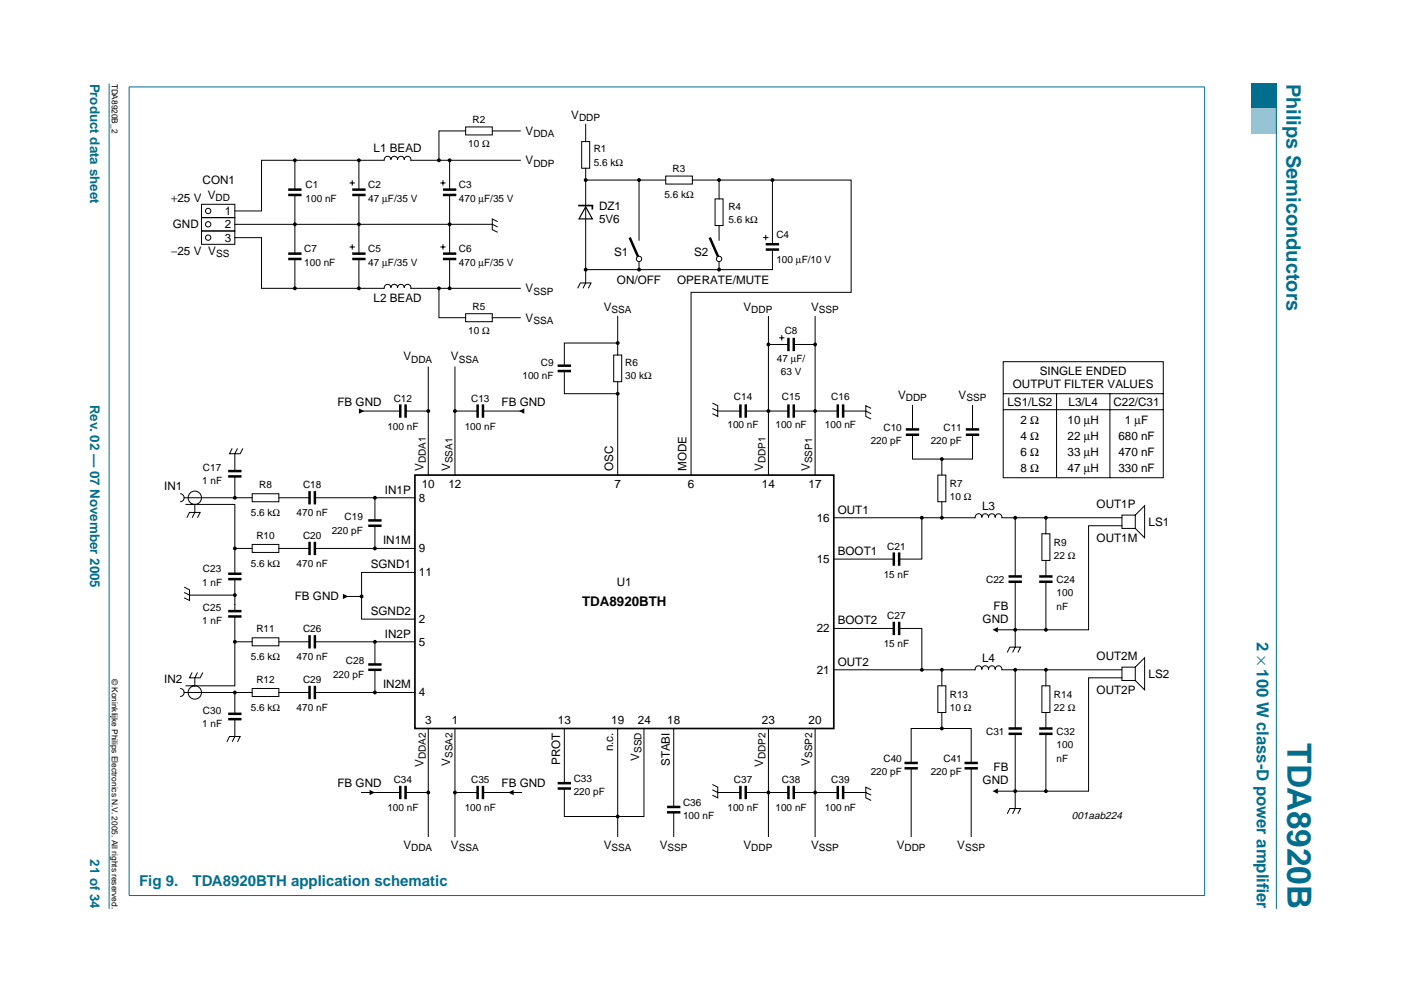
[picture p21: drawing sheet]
<svg xmlns="http://www.w3.org/2000/svg" width="297mm" height="210mm" viewBox="0 0 297 210" stroke-linecap="round" stroke-linejoin="round" font-family="sans-serif">
<defs><g id="words">
<text font-size="7.1" fill="#006e8c" x="272.4" y="157.3" transform="rotate(90 272.4 157.3)">TDA8920B</text>
<text font-size="4.2" fill="#006e8c" x="272.2" y="17.7" transform="rotate(90 272.2 17.7)">Philips Semiconductors</text>
<g font-size="3.5" fill="#006e8c">
<text x="265.9" y="135.8" transform="rotate(90 265.9 135.8)">2 × 100 W class-D power amplif</text>
<text x="265.9" y="186.8" transform="rotate(90 265.9 186.8)">ier</text>
</g>
<g font-size="3.2" fill="#006e8c">
<text x="29.4" y="187.4">Fig 9.</text>
<text x="40.7" y="187.4">TDA8920BTH application schematic</text>
</g>
<g font-size="2.8" fill="#006e8c">
<text x="19.1" y="17.7" transform="rotate(90 19.1 17.7)">Product data sheet</text>
<text x="19.1" y="85.6" transform="rotate(90 19.1 85.6)">Rev. 02 — 07 November 2005</text>
<text x="19.1" y="181.8" transform="rotate(90 19.1 181.8)">21 of 34</text>
</g>
<text font-size="2.8" x="123.2" y="128.2">TDA8920BTH</text>
<g font-size="2.5">
<text x="111.2" y="28.5">V</text>
<text x="120.9" y="25.2">V</text>
<text x="79" y="32.2">L1 BEAD</text>
<text x="111.2" y="34.8">V</text>
<text x="42.9" y="39">CON1</text>
<text x="36.2" y="42.7">+25 V V</text>
<text x="47.6" y="45.5">1</text>
<text x="126.7" y="44.3">DZ1</text>
<text x="126.7" y="47.2">5V6</text>
<text x="36.2" y="54">−25 V V</text>
<text x="36.6" y="48.3">GND</text>
<text x="47.6" y="48.3">2</text>
<text x="47.6" y="51.1">3</text>
<text x="129.9" y="54.2">S1</text>
<text x="146.9" y="54.2">S2</text>
<text x="79" y="63.8">L2 BEAD</text>
<text x="111.2" y="61.8">V</text>
<text x="127.7" y="65.8">V</text>
<text x="130.5" y="60.2">ON/OFF</text>
<text x="143.2" y="60.2">OPERATE/MUTE</text>
<text x="157.3" y="65.8">V</text>
<text x="171.6" y="65.8">V</text>
<text x="111.2" y="68.1">V</text>
<text x="85.3" y="76.3">V</text>
<text x="95.4" y="76.3">V</text>
<text x="214.3" y="82.2">OUTPUT FILTER VALUES</text>
<text x="220" y="79.4">SINGLE ENDED</text>
<text x="71.4" y="85.9">FB GND</text>
<text x="106.1" y="85.9">FB GND</text>
<text x="190" y="84.4">V</text>
<text x="202.8" y="84.4">V</text>
<text x="213.2" y="85.8">LS1/LS2</text>
<text x="215.9" y="89.8">2 Ω</text>
<text x="225.9" y="89.8">10 µH</text>
<text x="226.1" y="85.8">L3/L4</text>
<text x="235.6" y="85.8">C22/C31</text>
<text x="238" y="89.8">1 µF</text>
<text x="215.9" y="93.2">4 Ω</text>
<text x="225.9" y="93.2">22 µH</text>
<text x="236.6" y="93.2">680 nF</text>
<text x="89.6" y="99.7" transform="rotate(-90 89.6 99.7)">V</text>
<text x="95.2" y="99.7" transform="rotate(-90 95.2 99.7)">V</text>
<text x="129.7" y="99.7" transform="rotate(-90 129.7 99.7)">OSC</text>
<text x="145.3" y="99.7" transform="rotate(-90 145.3 99.7)">MODE</text>
<text x="161.4" y="99.7" transform="rotate(-90 161.4 99.7)">V</text>
<text x="171.3" y="99.7" transform="rotate(-90 171.3 99.7)">V</text>
<text x="215.9" y="100">8 Ω</text>
<text x="215.9" y="96.6">6 Ω</text>
<text x="225.9" y="100">47 µH</text>
<text x="225.9" y="96.6">33 µH</text>
<text x="236.6" y="100">330 nF</text>
<text x="236.6" y="96.6">470 nF</text>
<text x="34.7" y="103.6">IN1</text>
<text x="81.4" y="104.5">IN1P</text>
<text x="88.6" y="106.2">8</text>
<text x="89.2" y="103.3">10</text>
<text x="94.9" y="103.3">12</text>
<text x="130" y="103.3">7</text>
<text x="145.5" y="103.3">6</text>
<text x="161.2" y="103.3">14</text>
<text x="171.1" y="103.3">17</text>
<text x="207.8" y="107.9">L3</text>
<text x="232" y="107.6">OUT1P</text>
<text x="172.8" y="110.4">16</text>
<text x="177.2" y="108.7">OUT1</text>
<text x="243" y="111.2">LS1</text>
<text x="81" y="115.2">IN1M</text>
<text x="88.6" y="116.9">9</text>
<text x="172.8" y="119.1">15</text>
<text x="177.2" y="117.5">BOOT1</text>
<text x="232" y="114.6">OUT1M</text>
<text x="78.4" y="120.3">SGND1</text>
<text x="88.6" y="122">11</text>
<text x="130.5" y="123.9">U1</text>
<text x="62.4" y="127.1">FB GND</text>
<text x="78.4" y="130.2">SGND2</text>
<text x="88.6" y="131.9">2</text>
<text x="207.9" y="131.8">GND</text>
<text x="210.2" y="129">FB</text>
<text x="81.4" y="135">IN2P</text>
<text x="88.6" y="136.6">5</text>
<text x="172.8" y="133.8">22</text>
<text x="177.2" y="132.1">BOOT2</text>
<text x="172.8" y="142.6">21</text>
<text x="177.2" y="140.9">OUT2</text>
<text x="207.8" y="140">L4</text>
<text x="232" y="139.8">OUT2M</text>
<text x="243" y="143.4">LS2</text>
<text x="34.7" y="144.6">IN2</text>
<text x="81" y="145.7">IN2M</text>
<text x="88.6" y="147.4">4</text>
<text x="232" y="146.8">OUT2P</text>
<text x="89.9" y="153.3">3</text>
<text x="95.6" y="153.3">1</text>
<text x="118" y="153.3">13</text>
<text x="129.3" y="153.3">19</text>
<text x="135" y="153.3">24</text>
<text x="141.2" y="153.3">18</text>
<text x="161.2" y="153.3">23</text>
<text x="171.1" y="153.3">20</text>
<text x="118.5" y="161.9" transform="rotate(-90 118.5 161.9)">PROT</text>
<text x="129.7" y="159" transform="rotate(-90 129.7 159)">n.c.</text>
<text x="135.2" y="161" transform="rotate(-90 135.2 161)">V</text>
<text x="71.4" y="166.6">FB GND</text>
<text x="89.6" y="162.3" transform="rotate(-90 89.6 162.3)">V</text>
<text x="95.2" y="162.1" transform="rotate(-90 95.2 162.1)">V</text>
<text x="106.1" y="166.6">FB GND</text>
<text x="141.7" y="162.1" transform="rotate(-90 141.7 162.1)">STABI</text>
<text x="161.4" y="162.3" transform="rotate(-90 161.4 162.3)">V</text>
<text x="171.3" y="162.1" transform="rotate(-90 171.3 162.1)">V</text>
<text x="207.9" y="166">GND</text>
<text x="210.2" y="163.2">FB</text>
<text x="85.3" y="179.5">V</text>
<text x="95.4" y="179.5">V</text>
<text x="127.7" y="179.5">V</text>
<text x="139.6" y="179.5">V</text>
<text x="157.3" y="179.5">V</text>
<text x="171.6" y="179.5">V</text>
<text x="189.7" y="179.5">V</text>
<text x="202.5" y="179.5">V</text>
</g>
<text font-size="2.2" x="226.8" y="173.3">001aab224</text>
<g font-size="2.1">
<text x="100" y="26">R2</text>
<text x="112.9" y="29">DDA</text>
<text x="122.5" y="25.7">DDP</text>
<text x="99" y="31.1">10 Ω</text>
<text x="112.9" y="35.2">DDP</text>
<text x="125.6" y="32.2">R1</text>
<text x="125.6" y="35">5.6 kΩ</text>
<text x="64.6" y="39.8">C1</text>
<text x="77.9" y="39.8">C2</text>
<text x="97.1" y="39.8">C3</text>
<text x="140.6" y="41.8">5.6 kΩ</text>
<text x="142.3" y="36.4">R3</text>
<text x="45.6" y="42.6">DD</text>
<text x="64.6" y="42.7">100 nF</text>
<text x="77.9" y="42.7">47 µF/35 V</text>
<text x="97.1" y="42.7">470 µF/35 V</text>
<text x="154.1" y="44.3">R4</text>
<text x="154.1" y="47.2">5.6 kΩ</text>
<text x="64.4" y="53.4">C7</text>
<text x="77.9" y="53.4">C5</text>
<text x="97.1" y="53.4">C6</text>
<text x="164.3" y="50.3">C4</text>
<text x="45.7" y="54.4">SS</text>
<text x="64.4" y="56.2">100 nF</text>
<text x="77.9" y="56.2">47 µF/35 V</text>
<text x="97.1" y="56.2">470 µF/35 V</text>
<text x="164.3" y="55.6">100 µF/10 V</text>
<text x="100" y="65.5">R5</text>
<text x="112.9" y="62.3">SSP</text>
<text x="99" y="70.6">10 Ω</text>
<text x="112.9" y="68.6">SSA</text>
<text x="129.4" y="66.3">SSA</text>
<text x="159" y="66.3">DDP</text>
<text x="166" y="70.6">C8</text>
<text x="173.3" y="66.3">SSP</text>
<text x="87" y="76.7">DDA</text>
<text x="97.1" y="76.7">SSA</text>
<text x="114.4" y="77.4">C9</text>
<text x="132.3" y="77.4">R6</text>
<text x="164.3" y="76.6">47 µF/</text>
<text x="110.5" y="80.2">100 nF</text>
<text x="132.3" y="80.2">30 kΩ</text>
<text x="165.2" y="79.4">63 V</text>
<text x="83.3" y="85">C12</text>
<text x="99.7" y="85">C13</text>
<text x="155.3" y="84.7">C14</text>
<text x="165.4" y="84.7">C15</text>
<text x="175.9" y="84.7">C16</text>
<text x="191.6" y="84.9">DDP</text>
<text x="204.5" y="84.9">SSP</text>
<text x="82" y="90.9">100 nF</text>
<text x="98.3" y="90.9">100 nF</text>
<text x="153.9" y="90.6">100 nF</text>
<text x="164.1" y="90.6">100 nF</text>
<text x="174.5" y="90.6">100 nF</text>
<text x="184.2" y="94">220 pF</text>
<text x="186.9" y="91.1">C10</text>
<text x="196.9" y="94">220 pF</text>
<text x="199.6" y="91.1">C11</text>
<text x="42.9" y="99.7">C17</text>
<text x="90.1" y="98" transform="rotate(-90 90.1 98)">DDA1</text>
<text x="95.7" y="98" transform="rotate(-90 95.7 98)">SSA1</text>
<text x="161.9" y="98" transform="rotate(-90 161.9 98)">DDP1</text>
<text x="171.8" y="98" transform="rotate(-90 171.8 98)">SSP1</text>
<text x="42.8" y="102.5">1 nF</text>
<text x="54.8" y="103.3">R8</text>
<text x="64.1" y="103.3">C18</text>
<text x="201" y="103.1">R7</text>
<text x="201" y="105.9">10 Ω</text>
<text x="53.1" y="109.3">5.6 kΩ</text>
<text x="62.8" y="109.3">470 nF</text>
<text x="70.2" y="112.9">220 pF</text>
<text x="72.9" y="110.1">C19</text>
<text x="53.1" y="120">5.6 kΩ</text>
<text x="54.2" y="114.1">R10</text>
<text x="62.8" y="120">470 nF</text>
<text x="64.1" y="114.1">C20</text>
<text x="187.7" y="116.3">C21</text>
<text x="223" y="115.5">R9</text>
<text x="223" y="118.3">22 Ω</text>
<text x="42.8" y="123.9">1 nF</text>
<text x="42.9" y="121.1">C23</text>
<text x="187" y="122.3">15 nF</text>
<text x="208.6" y="123.4">C22</text>
<text x="223.5" y="123.4">C24</text>
<text x="42.9" y="129.3">C25</text>
<text x="187.7" y="131">C27</text>
<text x="223.5" y="126.2">100</text>
<text x="223.5" y="129">nF</text>
<text x="42.8" y="132.1">1 nF</text>
<text x="54.2" y="133.8">R11</text>
<text x="64.1" y="133.8">C26</text>
<text x="187" y="136.9">15 nF</text>
<text x="53.1" y="139.8">5.6 kΩ</text>
<text x="62.8" y="139.8">470 nF</text>
<text x="70.5" y="143.4">220 pF</text>
<text x="73.2" y="140.6">C28</text>
<text x="54.2" y="144.6">R12</text>
<text x="64.1" y="144.6">C29</text>
<text x="201" y="147.7">R13</text>
<text x="223" y="147.7">R14</text>
<text x="42.8" y="153.9">1 nF</text>
<text x="42.9" y="151">C30</text>
<text x="53.1" y="150.5">5.6 kΩ</text>
<text x="62.8" y="150.5">470 nF</text>
<text x="201" y="150.5">10 Ω</text>
<text x="208.6" y="155.6">C31</text>
<text x="223" y="150.5">22 Ω</text>
<text x="223.5" y="155.6">C32</text>
<text x="90.1" y="160.6" transform="rotate(-90 90.1 160.6)">DDA2</text>
<text x="95.7" y="160.4" transform="rotate(-90 95.7 160.4)">SSA2</text>
<text x="135.7" y="159.3" transform="rotate(-90 135.7 159.3)">SSD</text>
<text x="161.9" y="160.6" transform="rotate(-90 161.9 160.6)">DDP2</text>
<text x="171.8" y="160.4" transform="rotate(-90 171.8 160.4)">SSP2</text>
<text x="186.9" y="161.2">C40</text>
<text x="199.6" y="161.2">C41</text>
<text x="223.5" y="158.4">100</text>
<text x="223.5" y="161.2">nF</text>
<text x="83.3" y="165.7">C34</text>
<text x="99.7" y="165.7">C35</text>
<text x="121.4" y="165.4">C33</text>
<text x="155.3" y="165.7">C37</text>
<text x="165.4" y="165.7">C38</text>
<text x="175.9" y="165.7">C39</text>
<text x="184.2" y="164">220 pF</text>
<text x="196.9" y="164">220 pF</text>
<text x="82" y="171.6">100 nF</text>
<text x="98.3" y="171.6">100 nF</text>
<text x="121.4" y="168.3">220 pF</text>
<text x="144.5" y="170.5">C36</text>
<text x="144.5" y="173.3">100 nF</text>
<text x="153.9" y="171.6">100 nF</text>
<text x="164.1" y="171.6">100 nF</text>
<text x="174.5" y="171.6">100 nF</text>
<text x="87" y="180">DDA</text>
<text x="97.1" y="180">SSA</text>
<text x="129.4" y="180">SSA</text>
<text x="141.2" y="180">SSP</text>
<text x="159" y="180">DDP</text>
<text x="173.3" y="180">SSP</text>
<text x="191.4" y="180">DDP</text>
<text x="204.2" y="180">SSP</text>
</g>
<g font-size="1.8">
<text x="23.7" y="17.7" transform="rotate(90 23.7 17.7)">TDA8920B_2</text>
<text x="23.7" y="143.7" transform="rotate(90 23.7 143.7)">© Koninklijke Philips Electronics N.V. 2005. All rights reserved.</text>
</g>
</g></defs>
<path d="M23.1 17.7v174.6z" fill="#006e8c" stroke="#006e8c" stroke-width=".21"/>
<path d="M264.7 17.7h5.3v5.3h-5.3z" fill-rule="evenodd" fill="#006e8c"/>
<path d="M264.7 23h5.3v5.3h-5.3z" fill-rule="evenodd" fill="#96c4d6"/>
<g fill="#006e8c" stroke="#006e8c" stroke-width=".21">
<path d="M270 17.7v174.6z"/>
<path d="M27.3 18.4v171z"/>
<path d="M254.9 18.4v171z"/>
<path d="M27.3 18.4h227.6z"/>
<path d="M27.3 189.5h227.6z"/>
</g>
<path d="M150.7 166l1.1 .6v2.2l-1.1-.5M150.7 167.1l1.1 .6M183.2 167.7l1.1 .6M184.3 167.1l-1.1-.5v2.2l1.1 .6M213.1 172.2l.6-1.1h2.2l-.5 1.1M214.8 171.1l-.6 1.1" fill="none" stroke="#000" stroke-width=".21"/>
<path d="M150.2 50.3l1.9 4.5" fill="none" stroke="#000" stroke-width=".53"/>
<circle cx="152.1" cy="54.8" r=".56" fill="#fff" stroke="#000" stroke-width=".21"/>
<g fill="none" stroke="#000" stroke-width=".21">
<path d="M86.9 33.9h23.2M93.1 38.7h1.2M93.7 38.1v1.2M95.1 33.9v6.2M98.5 27.7h-5.6v6.2M98.5 26.9h5.7v1.7h-5.7zM104.2 27.7h5.9M123.1 30h1.7v5.6h-1.7zM123.9 35.6v24.3l-.6 1.1M123.9 38.1h16.9M123.9 26.3v3.7M140.8 37.3h5.7v1.6h-5.7z"/>
<path d="M146.5 38.1h33.6v23.8h-33.9v38.6M152.1 38.1v4M163.4 38.1v13.6M49.7 47.5h54.5l1.1 .5M93.1 52.3h1.2M93.7 51.7v1.1M95.1 41.3v12.4M95.1 54.8v6.2M105.3 46.9l-1.1-.6v2.3l1.1 .6M151.3 42.1h1.7v5.6h-1.7zM152.1 55.3v1.8M152.1 47.7v3.1"/>
<path d="M161.4 50.3h1.2M162 49.7v1.1M163.4 52.8v4.3h-39.5M90.6 77.7v22.8M96.3 77.7v22.8M119.4 78.5v4.8h11.2M122.2 61l.6-1.1h2.2l-.5 1.1M129.8 75.1h1.7v5.7h-1.7zM130.7 72.6h-11.3v4.8M130.7 66.9v8.2M162.6 72.9h4.2M162.6 67v33.5"/>
<path d="M164.8 71.5h1.2M165.4 70.9v1.1M167.9 72.9h4.6M172.5 67v33.5M49.1 94.9l-.5 1.1h2.2l.6-1.1M50.2 94.9l-.5 1.1v3.7M76.5 87h8.2M85.8 87h4.8M96.3 87h4.7M102.2 87h8.2M130.7 80.8v19.7M150.7 85.3l1.1 .5v2.3l-1.1-.6"/>
<path d="M150.7 86.4l1.1 .6h4.8M157.8 87h9M167.9 87h9.3M178.4 87h4.8l1.1 .5M184.3 86.4l-1.1-.6v2.3l1.1 .6M38.1 104.5a.85 .85 0 0 1 .9 .8 .85 .85 0 0 1-.9 .9M39 105.3h14.4M39.2 106.7h2M39.5 109.6l.6-1.2h2.2l-.5 1.2M41.2 106.7v1.7l-.5 1.2M41.2 106.7h8.5v14.7M49.7 100.8v4.5"/>
<path d="M49.7 116h3.7M53.4 104.5h5.6v1.7h-5.6zM53.4 115.2h5.6v1.7h-5.6zM59 105.3h6.5M59 116h6.5M66.6 105.3h21.2M66.6 116h21.2M79.3 105.3v4.8M79.3 111.2v4.8M198.4 100.5h1.7v5.7h-1.7zM199.3 106.2v3.4M207.7 109.3v.3"/>
<path d="M209.1 109.3v.3M210.6 109.3v.3M237.4 109h2.8v2.8h-2.8zM240.2 109l2-2v6.8l-2-2M39 124.2l1.1 .6v2.3l-1.1-.6M39 125.4l1.1 .5h9.6M49.7 130.4v14.7h-8.5M49.7 122.5v6.8M49.7 135.8h3.7M53.4 135h5.6v1.6h-5.6zM59 135.8h6.5M66.6 135.8h21.2"/>
<path d="M73.3 126.2h3.2M79.3 135.8v4.8M87.8 121.1h-11.3v9.9h11.3M176.4 133h12.7M190.2 133h4.8v8.7M213.1 138.1l.6-1.2h2.2l-.5 1.2M214.8 136.9l-.6 1.2M38.1 145.7a.85 .85 0 0 1 .9 .8 .85 .85 0 0 1-.9 .9M39 146.5h14.4M39.2 145.1h2M40.7 142.3l-.6 1.1h2.2l.6-1.1M41.8 142.3l-.6 1.1v1.7"/>
<path d="M48 157l.6-1.2h2.2l-.6 1.2M49.7 152.2v3.6l-.6 1.2M49.7 146.5v4.5M53.4 145.7h5.6v1.7h-5.6zM59 146.5h6.5M66.6 146.5h21.2M79.3 141.7v4.8M90.6 154.1v22.9M96.3 154.1v22.9M119.4 154.1v11.6M130.7 154.1v22.9M136.2 154.1v18.7h-16.8v-6"/>
<path d="M142.5 154.1v16.7M162.6 154.1v22.9M172.5 154.1v22.9M176.4 141.7h29.9a.71 .71 0 0 1 .6-.8 .71 .71 0 0 1 .8 .7 .71 .71 0 0 1 .7-.7 .71 .71 0 0 1 .7 .7 .71 .71 0 0 1 .7-.7 .71 .71 0 0 1 .8 .7 .71 .71 0 0 1 .7-.7 .71 .71 0 0 1 .7 .8h25.4M198.4 145.1h1.7v5.7h-1.7zM199.3 141.7v3.4M199.3 150.8v3.3M207.7 141.4v.3M209.1 141.4v.3M210.6 141.4v.3M214.8 141.7v12.4M214.8 155.3v15.8"/>
<path d="M220.4 145.1h1.7v5.7h-1.7zM221.3 141.7v3.4M221.3 150.8v3.3M221.3 155.3v12.1M237.4 141.2h2.8v2.8h-2.8zM237.4 143.4h-7.1v24h-19.2M240.2 141.2l2-2v6.8l-2-2M76.5 167.7h8.2M85.8 167.7h4.8M96.3 167.7h4.7M102.2 167.7h8.2M142.5 171.9v5.1"/>
<path d="M151.8 167.7h4.8M157.8 167.7h9M167.9 167.7h9.3M178.4 167.7h4.8M192.8 161.4v-7.3h12.7v7.3M192.8 162.6v14.4M205.5 162.6v14.4"/>
<circle cx="41.2" cy="105.3" r="1.41"/>
<circle cx="41.2" cy="146.5" r="1.41"/>
</g>
<path d="M123.9 43.8l1.4 2.5h-2.8z" fill="none" stroke="#000" stroke-width=".25"/>
<path d="M122.5 43.5h2.8v.8M87.8 100.5h88.6v53.6h-88.6z" fill="none" stroke="#000" stroke-width=".35"/>
<g fill="none" stroke="#000" stroke-width=".53">
<path d="M93.7 40.1h2.8M93.7 41.3h2.8M93.7 53.7h2.8M93.7 54.8h2.8M133.2 50.3l2 4.5M162 51.7h2.8M162 52.8h2.8M118 78.5h2.8M118 77.4h2.8M166.8 71.5v2.8M167.9 71.5v2.8M48.3 99.7h2.8"/>
<path d="M84.7 85.6v2.8M85.8 85.6v2.8M101 85.6v2.8M102.2 85.6v2.8M156.6 85.6v2.8M157.8 85.6v2.8M166.8 85.6v2.8M167.9 85.6v2.8M177.2 85.6v2.8M178.4 85.6v2.8M48.3 100.8h2.8M65.5 103.9v2.8"/>
<path d="M65.5 114.6v2.9M66.6 103.9v2.8M66.6 114.6v2.9M77.9 111.2h2.8M77.9 110.1h2.8M48.3 122.5h2.8M48.3 121.4h2.8M48.3 129.3h2.8M48.3 130.4h2.8M65.5 134.4v2.8M66.6 134.4v2.8M189.1 131.6v2.8"/>
<path d="M190.2 131.6v2.8M48.3 151h2.8M48.3 152.2h2.8M65.5 145.1v2.8M66.6 145.1v2.8M77.9 140.6h2.8M77.9 141.7h2.8M213.4 154.1h2.8M213.4 155.3h2.8M219.9 154.1h2.8M219.9 155.3h2.8M84.7 166.3v2.8"/>
<path d="M85.8 166.3v2.8M101 166.3v2.8M102.2 166.3v2.8M118 165.7h2.8M118 166.8h2.8M141.1 170.8h2.8M141.1 171.9h2.8M156.6 166.3v2.8M157.8 166.3v2.8M166.8 166.3v2.8M167.9 166.3v2.8M177.2 166.3v2.8"/>
<path d="M178.4 166.3v2.8M191.4 161.4h2.8M191.4 162.6h2.8M204.1 161.4h2.8M204.1 162.6h2.8"/>
</g>
<path d="M75.9 86.4l1.2 .6-1.2 .5zM109.8 87l1.1-.6v1.1zM72.5 125.6l1.2 .6-1.2 .6zM78.2 167.1l1.1 .6-1.1 .6zM107.5 167.7l1.2-.6v1.2zM210 167.4l1.1-.6v1.2z" fill="#000"/>
<g fill="#000" stroke="#000" stroke-width=".25">
<circle cx="152.1" cy="38.1" r=".28"/>
<circle cx="163.4" cy="38.1" r=".28"/>
<circle cx="152.1" cy="57.1" r=".28"/>
<circle cx="130.7" cy="72.6" r=".28"/>
<circle cx="162.6" cy="72.9" r=".28"/>
<circle cx="172.5" cy="72.9" r=".28"/>
<circle cx="90.6" cy="87" r=".28"/>
<circle cx="96.3" cy="87" r=".28"/>
<circle cx="130.7" cy="83.3" r=".28"/>
<circle cx="162.6" cy="87" r=".28"/>
<circle cx="172.5" cy="87" r=".28"/>
<circle cx="49.7" cy="105.3" r=".28"/>
<circle cx="49.7" cy="116" r=".28"/>
<circle cx="79.3" cy="105.3" r=".28"/>
<circle cx="79.3" cy="116" r=".28"/>
<circle cx="49.7" cy="125.9" r=".28"/>
<circle cx="49.7" cy="135.8" r=".28"/>
<circle cx="76.5" cy="126.2" r=".28"/>
<circle cx="79.3" cy="135.8" r=".28"/>
<circle cx="49.7" cy="146.5" r=".28"/>
<circle cx="79.3" cy="146.5" r=".28"/>
<circle cx="195" cy="141.7" r=".28"/>
<circle cx="199.3" cy="141.7" r=".28"/>
<circle cx="199.3" cy="154.1" r=".28"/>
<circle cx="214.8" cy="141.7" r=".28"/>
<circle cx="221.3" cy="141.7" r=".28"/>
<circle cx="90.6" cy="167.7" r=".28"/>
<circle cx="96.3" cy="167.7" r=".28"/>
<circle cx="130.7" cy="172.8" r=".28"/>
<circle cx="162.6" cy="167.7" r=".28"/>
<circle cx="172.5" cy="167.7" r=".28"/>
<circle cx="214.8" cy="167.4" r=".28"/>
<circle cx="221.3" cy="167.4" r=".28"/>
</g>
<circle cx="135.2" cy="54.8" r=".56" fill="#fff" stroke="#000" stroke-width=".21"/>
<g fill="none" stroke="#000" stroke-width=".21">
<path d="M62.4 33.9v6.2M74 38.7h1.1M74.5 38.1v1.2M75.9 33.9v6.2M86.9 33.9a.71 .71 0 0 0-.6-.8 .71 .71 0 0 0-.8 .7 .71 .71 0 0 0-.7-.7 .71 .71 0 0 0-.7 .7 .71 .71 0 0 0-.7-.7 .71 .71 0 0 0-.7 .7 .71 .71 0 0 0-.8-.7 .71 .71 0 0 0-.6 .8h-26v10.7h-5.6M135.2 38.1v12.7M42.6 43.2h7.1v2.9h-7.1zM42.6 46.1h7.1v2.8h-7.1zM42.6 48.9h7.1v2.8h-7.1zM49.7 50.3h5.6v10.7h26a.71 .71 0 0 1 .6-.8 .71 .71 0 0 1 .8 .7 .71 .71 0 0 1 .7-.7 .71 .71 0 0 1 .7 .7 .71 .71 0 0 1 .7-.7 .71 .71 0 0 1 .7 .7 .71 .71 0 0 1 .8-.7 .71 .71 0 0 1 .6 .8h23.2M62.4 41.3v12.4M62.4 54.8v6.2"/>
<path d="M74 52.3h1.1M74.5 51.7v1.1M75.9 41.3v12.4M75.9 54.8v6.2M135.2 55.3v1.8M92.9 61v6.2h5.6M98.5 66.4h5.7v1.7h-5.7zM104.2 67.2h5.9M212.2 76.5h33.9v24.6h-33.9zM193.1 92v5.1h12.7v-5.1M193.1 85.8v5.1M199.3 97.1v3.4"/>
<path d="M205.8 85.8v5.1M212.2 83.3h33.9M212.2 86.7h33.9M223.5 83.3v17.8M234.8 83.3v17.8M176.4 118.3h12.7M176.4 109.6h29.9a.71 .71 0 0 1 .6-.9 .71 .71 0 0 1 .8 .7 .71 .71 0 0 1 .7-.7 .71 .71 0 0 1 .7 .7 .71 .71 0 0 1 .7-.7 .71 .71 0 0 1 .8 .7 .71 .71 0 0 1 .7-.7 .71 .71 0 0 1 .7 .9h25.4M195 109.6v8.7h-4.8M214.8 109.6v12.4M220.4 112.9h1.7v5.7h-1.7zM221.3 109.6v3.3M221.3 118.6v3.4"/>
<path d="M237.4 111.2h-7.1v22.1h-19.2M214.8 123.1v13.8M221.3 123.1v10.2"/>
<circle cx="44" cy="44.6" r=".56"/>
<circle cx="44" cy="50.3" r=".56"/>
<circle cx="44" cy="47.5" r=".56"/>
</g>
<g fill="#000" stroke="#000" stroke-width=".25">
<circle cx="62.4" cy="33.9" r=".28"/>
<circle cx="75.9" cy="33.9" r=".28"/>
<circle cx="92.9" cy="33.9" r=".28"/>
<circle cx="95.1" cy="33.9" r=".28"/>
<circle cx="123.9" cy="38.1" r=".28"/>
<circle cx="135.2" cy="38.1" r=".28"/>
<circle cx="62.4" cy="47.5" r=".28"/>
<circle cx="75.9" cy="47.5" r=".28"/>
<circle cx="95.1" cy="47.5" r=".28"/>
<circle cx="123.9" cy="57.1" r=".28"/>
<circle cx="135.2" cy="57.1" r=".28"/>
<circle cx="62.4" cy="61" r=".28"/>
<circle cx="75.9" cy="61" r=".28"/>
<circle cx="92.9" cy="61" r=".28"/>
<circle cx="95.1" cy="61" r=".28"/>
<circle cx="199.3" cy="97.1" r=".28"/>
<circle cx="195" cy="109.6" r=".28"/>
<circle cx="199.3" cy="109.6" r=".28"/>
<circle cx="214.8" cy="109.6" r=".28"/>
<circle cx="221.3" cy="109.6" r=".28"/>
<circle cx="214.8" cy="133.3" r=".28"/>
<circle cx="221.3" cy="133.3" r=".28"/>
</g>
<g fill="none" stroke="#000" stroke-width=".53">
<path d="M61 40.1h2.8M61 41.3h2.8M61 53.7h2.8M61 54.8h2.8M74.5 40.1h2.8M74.5 41.3h2.8M74.5 53.7h2.8M74.5 54.8h2.8M191.6 92h2.9M191.6 90.9h2.9M204.3 92h2.9M204.3 90.9h2.9"/>
<path d="M189.1 116.9v2.8M190.2 116.9v2.8M213.4 122h2.8M213.4 123.1h2.8M219.9 122h2.8M219.9 123.1h2.8"/>
</g>
<path d="M210 133.3l1.1-.6v1.1z" fill="#000"/>
<use href="#words"/>
</svg>
